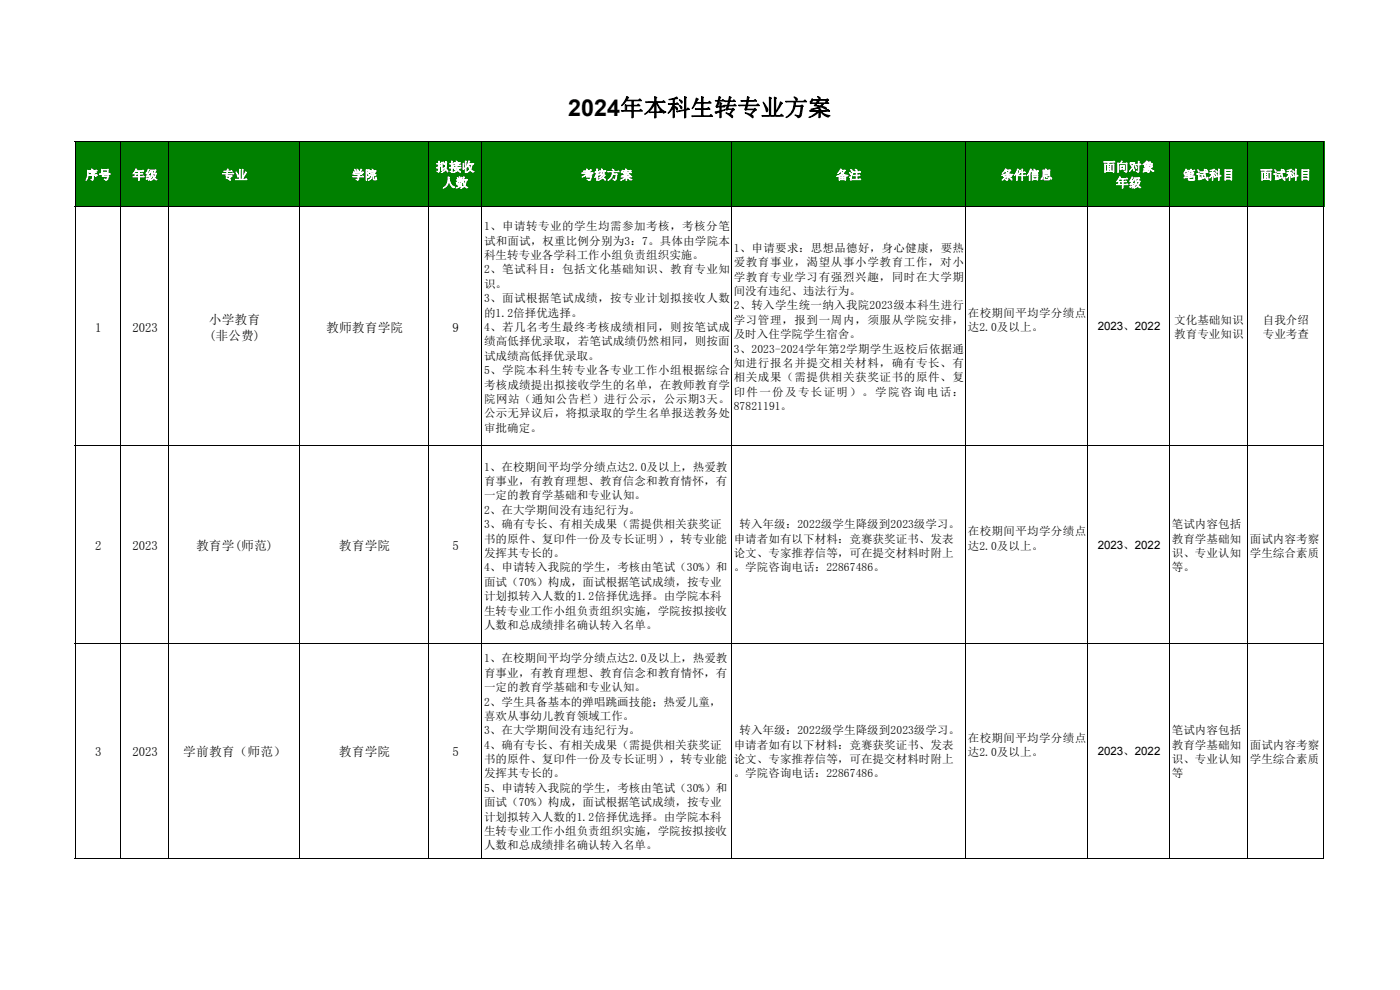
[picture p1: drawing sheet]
<svg xmlns="http://www.w3.org/2000/svg" width="297mm" height="210mm" viewBox="0 0 297 210" stroke-linecap="round" stroke-linejoin="round" font-family="sans-serif">
<defs><g id="words">
<text font-size="5" x="120.5" y="24.5">2024年本科生转专业方案</text>
<g font-size="2.7" fill="#fff">
<text x="18.1" y="38">序号</text>
<text x="28" y="38">年级</text>
<text x="47.1" y="38">专业</text>
<text x="74.6" y="38">学院</text>
<text x="92.5" y="36.3">拟接收</text>
<text x="93.9" y="39.7">人数</text>
<text x="123.3" y="38">考核方案</text>
<text x="177.3" y="38">备注</text>
<text x="212.3" y="38">条件信息</text>
<text x="234" y="36.3">面向对象</text>
<text x="236.7" y="39.7">年级</text>
<text x="250.9" y="38">笔试科目</text>
<text x="267.3" y="38">面试科目</text>
</g>
<g font-size="2.7">
<text x="20.2" y="70.3">1</text>
<text x="28.1" y="70.3">2023</text>
<text x="44.3" y="68.7">小学教育</text>
<text x="69.2" y="70.3">教师教育学院</text>
<text x="96" y="70.3">9</text>
<text x="44.3" y="72">(非公费)</text>
<text x="20.2" y="116.7">2</text>
<text x="28.1" y="116.7">2023</text>
<text x="41.6" y="116.7">教育学(师范)</text>
<text x="71.9" y="116.7">教育学院</text>
<text x="96" y="116.7">5</text>
<text x="20.2" y="160.4">3</text>
<text x="28.1" y="160.4">2023</text>
<text x="38.9" y="160.4">学前教育（师范）</text>
<text x="71.9" y="160.4">教育学院</text>
<text x="96" y="160.4">5</text>
</g>
<g font-size="2.4">
<text x="102.7" y="48.9">1、申请转专业的学生均需参加考核，考核分笔</text>
<text x="102.7" y="51.9">试和面试，权重比例分别为3：7。具体由学院本</text>
<text x="155.6" y="53.4">1、申请要求：思想品德好，身心健康，要热</text>
<text x="102.7" y="55">科生转专业各学科工作小组负责组织实施。</text>
<text x="102.7" y="58">2、笔试科目：包括文化基础知识、教育专业知</text>
<text x="155.6" y="56.5">爱教育事业，渴望从事小学教育工作，对小</text>
<text x="155.6" y="59.5">学教育专业学习有强烈兴趣，同时在大学期</text>
<text x="102.7" y="61.1">识。</text>
<text x="102.7" y="64.1">3、面试根据笔试成绩，按专业计划拟接收人数</text>
<text x="155.6" y="62.6">间没有违纪、违法行为。</text>
<text x="155.6" y="65.6">2、转入学生统一纳入我院2023级本科生进行</text>
<text x="102.7" y="67.2">的1.2倍择优选择。</text>
<text x="102.7" y="70.2">4、若几名考生最终考核成绩相同，则按笔试成</text>
<text x="155.6" y="68.7">学习管理，报到一周内，须服从学院安排，</text>
<text x="155.6" y="71.8">及时入住学院学生宿舍。</text>
<text x="205.3" y="67.2">在校期间平均学分绩点</text>
<text x="205.3" y="70.2">达2.0及以上。</text>
<text x="232.9" y="70">2023、2022</text>
<text x="249.1" y="68.7">文化基础知识</text>
<text x="249.1" y="71.8">教育专业知识</text>
<text x="267.9" y="68.7">自我介绍</text>
<text x="267.9" y="71.8">专业考查</text>
<text x="102.7" y="73.2">绩高低择优录取，若笔试成绩仍然相同，则按面</text>
<text x="102.7" y="76.3">试成绩高低择优录取。</text>
<text x="155.6" y="74.8">3、2023-2024学年第2学期学生返校后依据通</text>
<text x="155.6" y="77.9">知进行报名并提交相关材料，确有专长、有</text>
<text x="102.7" y="79.4">5、学院本科生转专业各专业工作小组根据综合</text>
<text x="102.7" y="82.4">考核成绩提出拟接收学生的名单，在教师教育学</text>
<text x="155.6" y="80.9">相关成果（需提供相关获奖证书的原件、复</text>
<text x="155.6" y="84">印件一份及专长证明）。学院咨询电话：</text>
<text x="102.7" y="85.5">院网站（通知公告栏）进行公示，公示期3天。</text>
<text x="102.7" y="88.5">公示无异议后，将拟录取的学生名单报送教务处</text>
<text x="155.6" y="87">87821191。</text>
<text x="102.7" y="91.6">审批确定。</text>
<text x="102.7" y="99.8">1、在校期间平均学分绩点达2.0及以上，热爱教</text>
<text x="102.7" y="102.9">育事业，有教育理想、教育信念和教育情怀，有</text>
<text x="102.7" y="105.9">一定的教育学基础和专业认知。</text>
<text x="102.7" y="109">2、在大学期间没有违纪行为。</text>
<text x="102.7" y="112">3、确有专长、有相关成果（需提供相关获奖证</text>
<text x="156.9" y="112">转入年级：2022级学生降级到2023级学习。</text>
<text x="205.3" y="113.5">在校期间平均学分绩点</text>
<text x="248.6" y="112">笔试内容包括</text>
<text x="102.7" y="115.1">书的原件、复印件一份及专长证明），转专业能</text>
<text x="102.7" y="118.1">发挥其专长的。</text>
<text x="155.6" y="115.1">申请者如有以下材料：竞赛获奖证书、发表</text>
<text x="155.6" y="118.1">论文、专家推荐信等，可在提交材料时附上</text>
<text x="205.3" y="116.6">达2.0及以上。</text>
<text x="232.9" y="116.4">2023、2022</text>
<text x="248.6" y="115.1">教育学基础知</text>
<text x="248.6" y="118.1">识、专业认知</text>
<text x="265.1" y="115.1">面试内容考察</text>
<text x="265.1" y="118.1">学生综合素质</text>
<text x="102.7" y="121.2">4、申请转入我院的学生，考核由笔试（30%）和</text>
<text x="102.7" y="124.2">面试（70%）构成，面试根据笔试成绩，按专业</text>
<text x="155.6" y="121.2">。学院咨询电话：22867486。</text>
<text x="248.6" y="121.2">等。</text>
<text x="102.7" y="127.3">计划拟转入人数的1.2倍择优选择。由学院本科</text>
<text x="102.7" y="130.4">生转专业工作小组负责组织实施，学院按拟接收</text>
<text x="102.7" y="133.4">人数和总成绩排名确认转入名单。</text>
<text x="102.7" y="140.5">1、在校期间平均学分绩点达2.0及以上，热爱教</text>
<text x="102.7" y="143.6">育事业，有教育理想、教育信念和教育情怀，有</text>
<text x="102.7" y="146.6">一定的教育学基础和专业认知。</text>
<text x="102.7" y="149.7">2、学生具备基本的弹唱跳画技能；热爱儿童，</text>
<text x="102.7" y="152.7">喜欢从事幼儿教育领域工作。</text>
<text x="102.7" y="155.8">3、在大学期间没有违纪行为。</text>
<text x="156.9" y="155.8">转入年级：2022级学生降级到2023级学习。</text>
<text x="248.6" y="155.8">笔试内容包括</text>
<text x="102.7" y="158.8">4、确有专长、有相关成果（需提供相关获奖证</text>
<text x="102.7" y="161.8">书的原件、复印件一份及专长证明），转专业能</text>
<text x="155.6" y="158.8">申请者如有以下材料：竞赛获奖证书、发表</text>
<text x="155.6" y="161.8">论文、专家推荐信等，可在提交材料时附上</text>
<text x="205.3" y="157.3">在校期间平均学分绩点</text>
<text x="205.3" y="160.3">达2.0及以上。</text>
<text x="232.9" y="160.1">2023、2022</text>
<text x="248.6" y="158.8">教育学基础知</text>
<text x="248.6" y="161.8">识、专业认知</text>
<text x="265.1" y="158.8">面试内容考察</text>
<text x="265.1" y="161.8">学生综合素质</text>
<text x="102.7" y="164.9">发挥其专长的。</text>
<text x="102.7" y="167.9">5、申请转入我院的学生，考核由笔试（30%）和</text>
<text x="155.6" y="164.9">。学院咨询电话：22867486。</text>
<text x="248.6" y="164.9">等</text>
<text x="102.7" y="171">面试（70%）构成，面试根据笔试成绩，按专业</text>
<text x="102.7" y="174">计划拟转入人数的1.2倍择优选择。由学院本科</text>
<text x="102.7" y="177.1">生转专业工作小组负责组织实施，学院按拟接收</text>
<text x="102.7" y="180.1">人数和总成绩排名确认转入名单。</text>
</g>
</g></defs>
<g fill="#008000">
<path d="M16 30.1h9.8v13.8h-9.8z" fill-rule="evenodd"/>
<path d="M25.7 30.1h10.2v13.8h-10.2z" fill-rule="evenodd"/>
<path d="M35.8 30.1h27.9v13.8h-27.9z" fill-rule="evenodd"/>
<path d="M63.7 30.1h27.3v13.8h-27.3z" fill-rule="evenodd"/>
<path d="M91 30.1h11.3v13.8h-11.3z" fill-rule="evenodd"/>
<path d="M102.3 30.1h53v13.8h-53z" fill-rule="evenodd"/>
<path d="M155.2 30.1h49.7v13.8h-49.7z" fill-rule="evenodd"/>
<path d="M204.9 30.1h25.9v13.8h-25.9z" fill-rule="evenodd"/>
<path d="M230.8 30.1h17.4v13.8h-17.4z" fill-rule="evenodd"/>
<path d="M248.1 30.1h16.6v13.8h-16.6z" fill-rule="evenodd"/>
<path d="M264.7 30.1h16.2v13.8h-16.2z" fill-rule="evenodd"/>
</g>
<g fill="#fff">
<path d="M102.3 136.7h53v45.4h-53z" fill-rule="evenodd"/>
<path d="M155.2 136.7h49.7v45.4h-49.7z" fill-rule="evenodd"/>
<path d="M248.1 136.7h16.6v45.4h-16.6z" fill-rule="evenodd"/>
<path d="M264.7 136.7h16.2v45.4h-16.2z" fill-rule="evenodd"/>
</g>
<g fill="none" stroke="#000" stroke-width=".21">
<path d="M15.8 30h265.1M15.9 29.9v152.2M25.7 29.9v152.2M35.8 29.9v152.2M63.6 29.9v152.2M90.9 29.9v152.2M102.2 29.9v152.2M155.2 29.9v152.2M204.8 29.9v152.2M230.7 29.9v152.2M248.1 29.9v152.2M264.6 29.9v152.2"/>
<path d="M280.8 29.9v152.2M15.8 43.8h265.1M15.8 94.6h265.1M15.8 136.6h265.1M15.8 182h265.1"/>
</g>
<use href="#words"/>
</svg>
